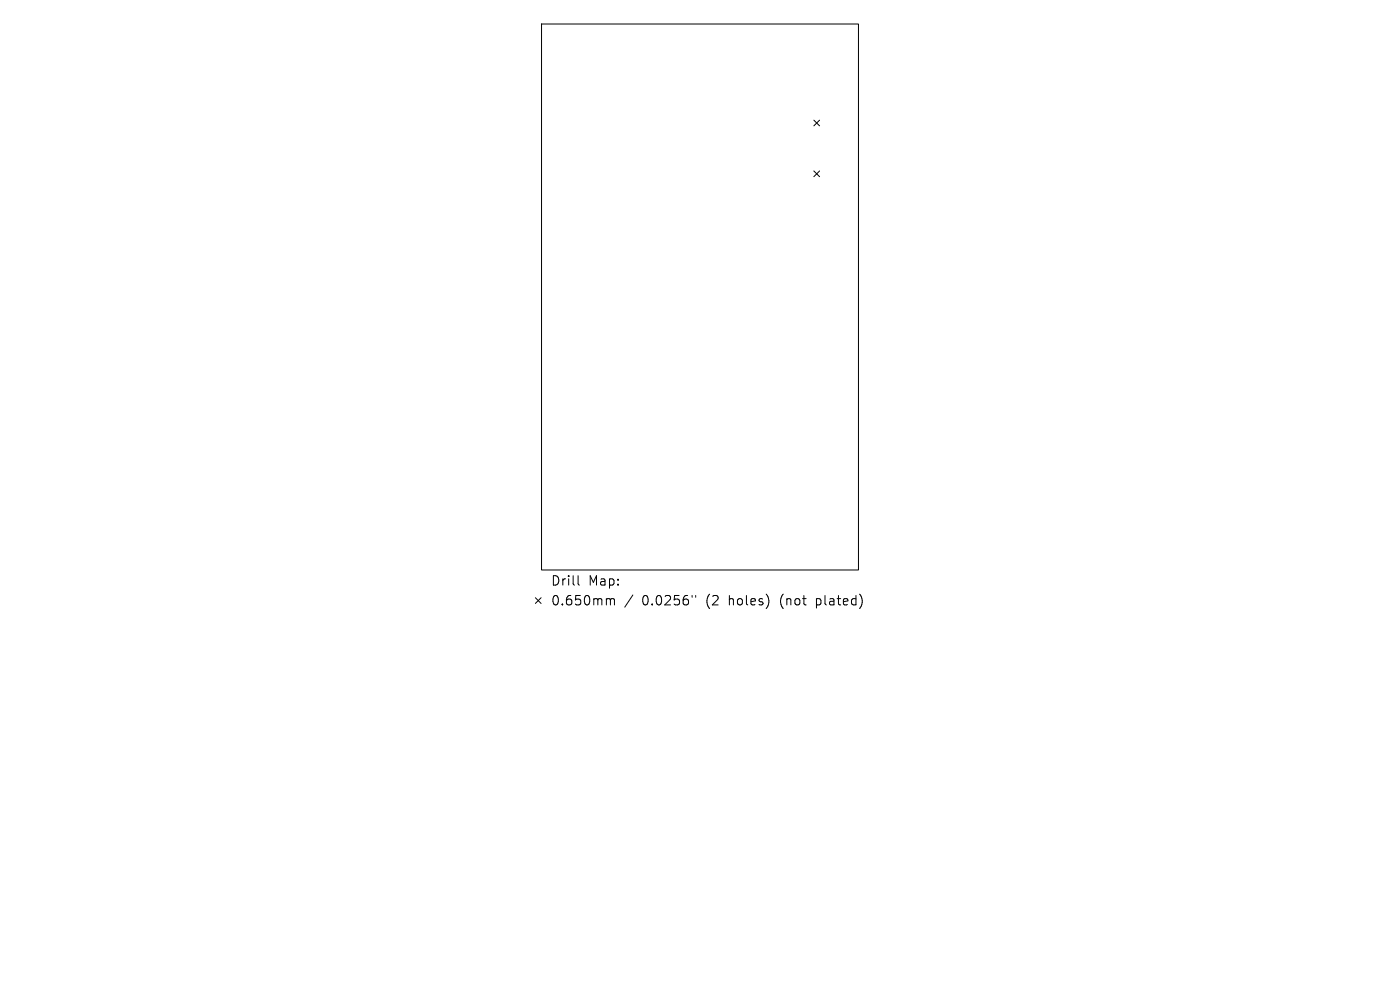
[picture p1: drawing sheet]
<svg xmlns="http://www.w3.org/2000/svg" width="297mm" height="210mm" viewBox="0 0 297 210" stroke-linecap="round" stroke-linejoin="round" font-family="sans-serif">
<defs><g id="words">
<g font-size="2.8">
<text x="116.8" y="124.5">Drill</text>
<text x="124.8" y="124.5">Map:</text>
<text x="116.8" y="128.7">0.650mm</text>
<text x="136.2" y="128.7">0.0256&quot;</text>
<text x="150" y="128.7">(2</text>
<text x="154.9" y="128.7">holes)</text>
<text x="166" y="128.7">(not</text>
<text x="173.8" y="128.7">plated)</text>
</g>
</g></defs>
<g fill="none" stroke="#000" stroke-width=".21">
<path d="M114.9 5.1h67.2v115.8h-67.2zM172.7 25.5l1.2 1.2M172.7 36.3l1.2 1.2M173.9 25.5l-1.2 1.2M173.9 36.3l-1.2 1.2M113.6 126.8l1.2 1.2M114.8 126.8l-1.2 1.2M122.6 122.1v1.7l.3 .3M128.9 127l.5 .1 .1 .2M129.5 127.3l.3-.3 .5 .1 .1 1.2M129.5 127.3v1M134.3 126.2l-1.8 2.6"/>
<path d="M146.8 126.3v.4M147.6 126.3v.4"/>
</g>
<use href="#words"/>
</svg>
